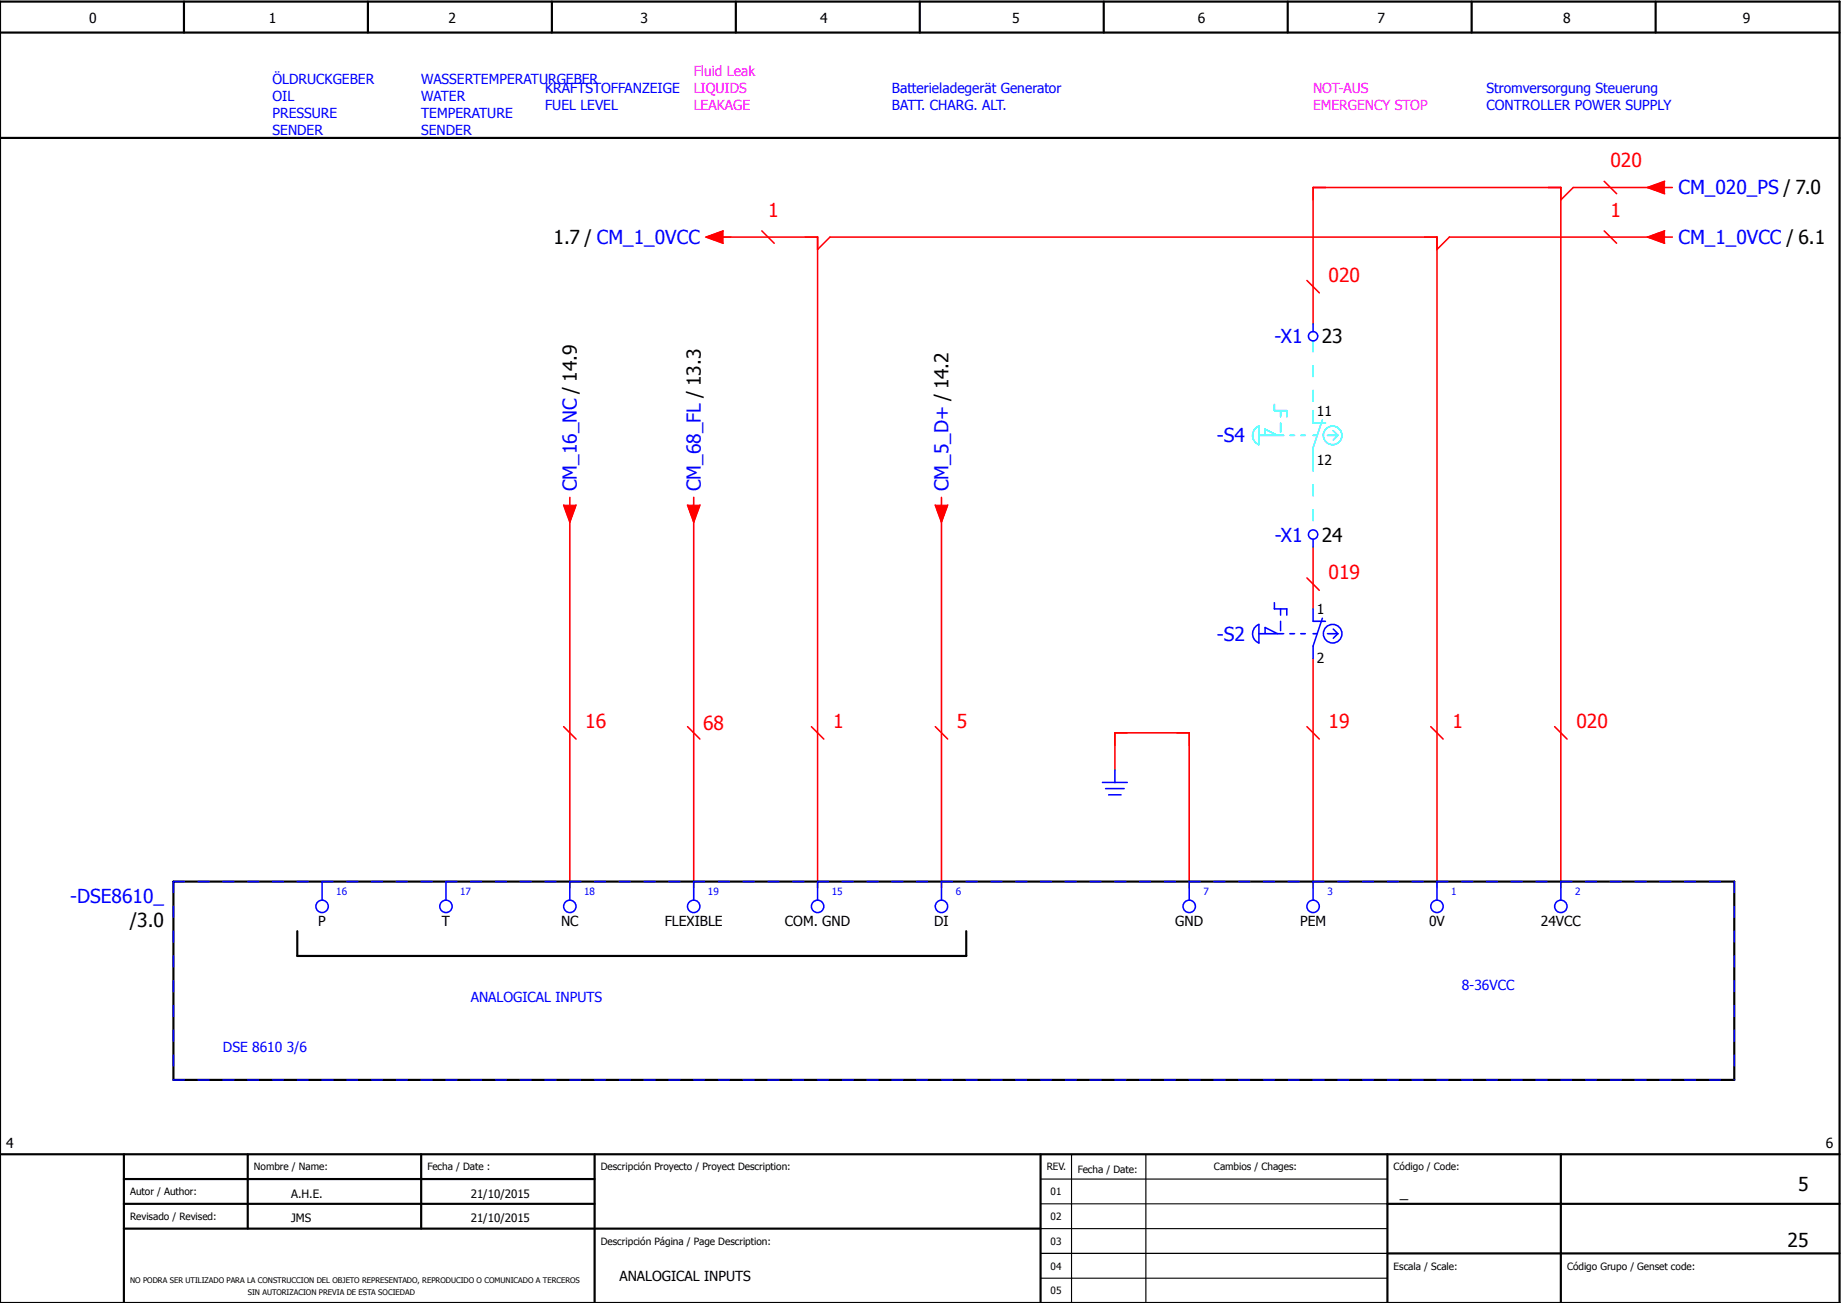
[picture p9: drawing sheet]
<svg xmlns="http://www.w3.org/2000/svg" width="297mm" height="210mm" viewBox="0 0 297 210" stroke-linecap="round" stroke-linejoin="round" font-family="sans-serif">
<defs><g id="words">
<g font-size="3.1" fill="#f00">
<text x="260" y="27">020</text>
<text x="124" y="35">1</text>
<text x="260" y="35">1</text>
<text x="214.5" y="45.5">020</text>
<text x="214.5" y="93.5">019</text>
<text x="94.5" y="117.5">16</text>
<text x="113.5" y="117.8">68</text>
<text x="134.5" y="117.5">1</text>
<text x="154.5" y="117.5">5</text>
<text x="214.5" y="117.5">19</text>
<text x="234.5" y="117.5">1</text>
<text x="254.5" y="117.5">020</text>
</g>
<g font-size="3.1" fill="#00f">
<text x="271" y="31.4">CM_020_PS / 7.0</text>
<text x="271" y="39.4">CM_1_0VCC / 6.1</text>
<text x="205.8" y="55.4">-X1</text>
<text x="196.5" y="71.4">-S4</text>
<text x="93.1" y="79.3" transform="rotate(-90 93.1 79.3)">CM_16_NC / 14.9</text>
<text x="113.1" y="79.3" transform="rotate(-90 113.1 79.3)">CM_68_FL / 13.3</text>
<text x="153.1" y="79.3" transform="rotate(-90 153.1 79.3)">CM_5_D+ / 14.2</text>
<text x="205.8" y="87.4">-X1</text>
<text x="196.5" y="103.4">-S2</text>
<text x="11.3" y="145.8">-DSE8610_</text>
</g>
<g font-size="3.1">
<text x="89.4" y="39.4">1.7 / CM_1_0VCC</text>
<text x="213.4" y="55.4">23</text>
<text x="213.4" y="87.4">24</text>
<text x="21" y="149.5">/3.0</text>
<text x="290.3" y="192.3">5</text>
<text x="288.6" y="201.3">25</text>
</g>
<text font-size="2.5" x="226" y="193.3">_</text>
<g font-size="2.2">
<text x="14.4" y="3.7">0</text>
<text x="43.4" y="3.7">1</text>
<text x="72.4" y="3.7">2</text>
<text x="103.4" y="3.7">3</text>
<text x="132.4" y="3.7">4</text>
<text x="163.4" y="3.7">5</text>
<text x="193.4" y="3.7">6</text>
<text x="222.4" y="3.7">7</text>
<text x="252.4" y="3.7">8</text>
<text x="281.4" y="3.7">9</text>
<text x="212.6" y="67.1">11</text>
<text x="212.6" y="75">12</text>
<text x="212.6" y="99.1">1</text>
<text x="212.6" y="107">2</text>
<text x="51.4" y="149.4">P</text>
<text x="71.3" y="149.4">T</text>
<text x="90.6" y="149.4">NC</text>
<text x="107.3" y="149.4">FLEXIBLE</text>
<text x="126.7" y="149.4">COM. GND</text>
<text x="150.8" y="149.4">DI</text>
<text x="189.8" y="149.4">GND</text>
<text x="209.9" y="149.4">PEM</text>
<text x="230.7" y="149.4">0V</text>
<text x="248.8" y="149.4">24VCC</text>
<text x="1" y="185.3">4</text>
<text x="294.8" y="185.3">6</text>
<text x="100" y="206.7">ANALOGICAL INPUTS</text>
</g>
<g font-size="2.2" fill="#00f">
<text x="44" y="13.6">ÖLDRUCKGEBER</text>
<text x="44" y="16.3">OIL</text>
<text x="68" y="13.6">WASSERTEMPERATURGEBER</text>
<text x="68" y="16.3">WATER</text>
<text x="88" y="15">KRAFTSTOFFANZEIGE</text>
<text x="88" y="17.7">FUEL LEVEL</text>
<text x="144" y="15">Batterieladegerät Generator</text>
<text x="144" y="17.7">BATT. CHARG. ALT.</text>
<text x="240" y="15">Stromversorgung Steuerung</text>
<text x="240" y="17.7">CONTROLLER POWER SUPPLY</text>
<text x="44" y="19">PRESSURE</text>
<text x="44" y="21.7">SENDER</text>
<text x="68" y="19">TEMPERATURE</text>
<text x="68" y="21.7">SENDER</text>
<text x="76" y="161.7">ANALOGICAL INPUTS</text>
<text x="236" y="159.7">8-36VCC</text>
<text x="36" y="169.7">DSE 8610 3/6</text>
</g>
<g font-size="2.2" fill="#f0f">
<text x="112" y="12.3">Fluid Leak</text>
<text x="112" y="15">LIQUIDS</text>
<text x="112" y="17.7">LEAKAGE</text>
<text x="212" y="15">NOT-AUS</text>
<text x="212" y="17.7">EMERGENCY STOP</text>
</g>
<g font-size="1.9">
<text x="47" y="193.3">A.H.E.</text>
<text x="47" y="197.3">JMS</text>
<text x="76" y="193.3">21/10/2015</text>
<text x="76" y="197.3">21/10/2015</text>
</g>
<g font-size="1.6" fill="#00f">
<text x="54.3" y="144.4">16</text>
<text x="74.3" y="144.4">17</text>
<text x="94.3" y="144.4">18</text>
<text x="114.3" y="144.4">19</text>
<text x="134.3" y="144.4">15</text>
<text x="154.3" y="144.4">6</text>
<text x="194.3" y="144.4">7</text>
<text x="214.3" y="144.4">3</text>
<text x="234.3" y="144.4">1</text>
<text x="254.3" y="144.4">2</text>
</g>
<g font-size="1.6">
<text x="41" y="188.9">Nombre / Name:</text>
<text x="69" y="188.9">Fecha / Date :</text>
<text x="97" y="188.9">Descripción Proyecto / Proyect Description:</text>
<text x="169" y="188.9">REV.</text>
<text x="174" y="189.3">Fecha / Date:</text>
<text x="196" y="188.9">Cambios / Chages:</text>
<text x="225" y="188.9">Código / Code:</text>
<text x="21" y="192.9">Autor / Author:</text>
<text x="21" y="196.9">Revisado / Revised:</text>
<text x="169.6" y="192.9">01</text>
<text x="169.6" y="196.9">02</text>
<text x="97" y="200.9">Descripción Página / Page Description:</text>
<text x="169.6" y="200.9">03</text>
<text x="169.6" y="208.9">05</text>
<text x="169.6" y="204.9">04</text>
<text x="225" y="204.9">Escala / Scale:</text>
<text x="253" y="204.9">Código Grupo / Genset code:</text>
</g>
<g font-size="1.2">
<text x="21" y="207">NO PODRA SER UTILIZADO PARA LA CONSTRUCCION DEL OBJETO REPRESENTADO, REPRODUCIDO O COMUNICADO A TERCEROS</text>
<text x="40" y="209">SIN AUTORIZACION PREVIA DE ESTA SOCIEDAD</text>
</g>
</g></defs>
<g fill="none" stroke="#000" stroke-width=".35">
<path d="M0 5.3h297M0 .3h297v210h-297zM29.7 .3v5M59.4 .3v5M89.1 .3v5M118.8 .3v5M148.5 .3v5M178.2 .3v5M207.9 .3v5M237.6 .3v5M267.3 .3v5M0 22.3h297"/>
<path d="M28 142.3h252v32h-252zM48 150.3v4h108v-4M0 186.3h297M20 186.3v24M20 190.3h76M20 194.3h76M20 198.3h148M40 186.3v12M68 186.3v12M96 186.3v24M168 186.3v24M224 194.3h73"/>
<path d="M224 186.3v24M252 186.3v24M224 202.3h73"/>
</g>
<path d="M168 190.3h56M168 194.3h56M168 198.3h56M173 186.3v24M185 186.3v24M168 202.3h56M168 206.3h56" fill="none" stroke="#000" stroke-width=".18"/>
<g fill="none" stroke="#f00" stroke-width=".25">
<path d="M116 38.3h16v105M116.8 37.3l-2.8 1 2.8 1M123 37.3l2 2M259 37.3l2 2M259 29.3l2 2M268 38.3h-34l-2 2M268 30.3h-14l-2 2M268.7 38.3h1.3M268.7 30.3h1.3M268.7 37.3l-2.7 1 2.7 1M268.7 29.3l-2.7 1 2.7 1M132 40.3l2-2h98v105"/>
<path d="M211 45.3l2 2M212 52.3v-22h40v113M91 81.5l1 2.8 1-2.8M92 80.3v1.2M92 83.3v60M111 81.5l1 2.8 1-2.8M112 80.3v1.2M112 83.3v60M151 81.5l1 2.8 1-2.8M152 80.3v1.2M152 83.3v60M211 93.3l2 2"/>
<path d="M212 88.3v10M91 117.3l2 2M111 117.3l2 2M131 117.3l2 2M151 117.3l2 2M211 117.3l2 2M212 106.3v37M231 117.3l2 2M251 117.3l2 2M180 124.3v-6h12v25"/>
</g>
<path d="M212 55v11.3M212 74.3v11.2" fill="none" stroke="#0ff" stroke-width=".25" stroke-dasharray="1.7 2.3"/>
<g fill="none" stroke="#00f" stroke-width=".25">
<path d="M212 52.3v1.2M205.7 97.3v1h2.1v1M206.7 98.3v1M212 87v1.3M212 98.3v2h2M213.5 99.8l-1.5 4.5v2M202.6 101.3l.7-.5v3a1.61 1.61 0 0 1-.7-2.5zM203.3 102.3h3.9M204.2 102.3v-1l2.1 1M206.7 100.3v1.5M208.3 102.3h.7M210 102.3h.8"/>
<path d="M212 102.3h.6M214.3 102.3h1.7M215.2 101.5l.8 .8M216 102.3l-.8 .7M178 126.3h4M178.5 127.3h3M179 128.3h2M180 124.3v2M52 142.3v3M72 142.3v3M92 142.3v3M112 142.3v3"/>
<path d="M132 142.3v3M152 142.3v3M192 142.3v3M212 142.3v3M232 142.3v3M252 142.3v3"/>
<circle cx="212" cy="54.3" r=".75"/>
<circle cx="212" cy="86.3" r=".75"/>
<circle cx="215.2" cy="102.3" r="1.5"/>
<circle cx="52" cy="146.3" r="1"/>
<circle cx="72" cy="146.3" r="1"/>
<circle cx="92" cy="146.3" r="1"/>
<circle cx="112" cy="146.3" r="1"/>
<circle cx="132" cy="146.3" r="1"/>
<circle cx="152" cy="146.3" r="1"/>
<circle cx="192" cy="146.3" r="1"/>
<circle cx="212" cy="146.3" r="1"/>
<circle cx="232" cy="146.3" r="1"/>
<circle cx="252" cy="146.3" r="1"/>
</g>
<path d="M28 142.3h252M28 142.3v32M280 142.3v32M28 174.3h252" fill="none" stroke="#00f" stroke-width=".25" stroke-dasharray="1.7 2.3"/>
<g fill="none" stroke="#0ff" stroke-width=".25">
<path d="M202.6 69.3l.7-.5v3a1.61 1.61 0 0 1-.7-2.5zM203.3 70.3h3.9M204.2 70.3v-1l2.1 1M205.7 65.3v1h2.1v1M206.7 66.3v1M206.7 68.3v1.5M208.3 70.3h.7M210 70.3h.8M212 66.3v2h2M212 70.3h.6M213.5 67.8l-1.5 4.5v2M214.3 70.3h1.7"/>
<path d="M215.2 69.5l.8 .8M216 70.3l-.8 .7"/>
<circle cx="215.2" cy="70.3" r="1.5"/>
</g>
<g fill="#f00" stroke="#f00" stroke-width=".16">
<path d="M91 81.5h2l-1 2.8z"/>
<path d="M114 38.3l2.8-1v2z"/>
<path d="M266 38.3l2.7-1v2z"/>
<path d="M151 81.5h2l-1 2.8z"/>
<path d="M266 30.3l2.7-1v2z"/>
<path d="M111 81.5h2l-1 2.8z"/>
</g>
<use href="#words"/>
</svg>
